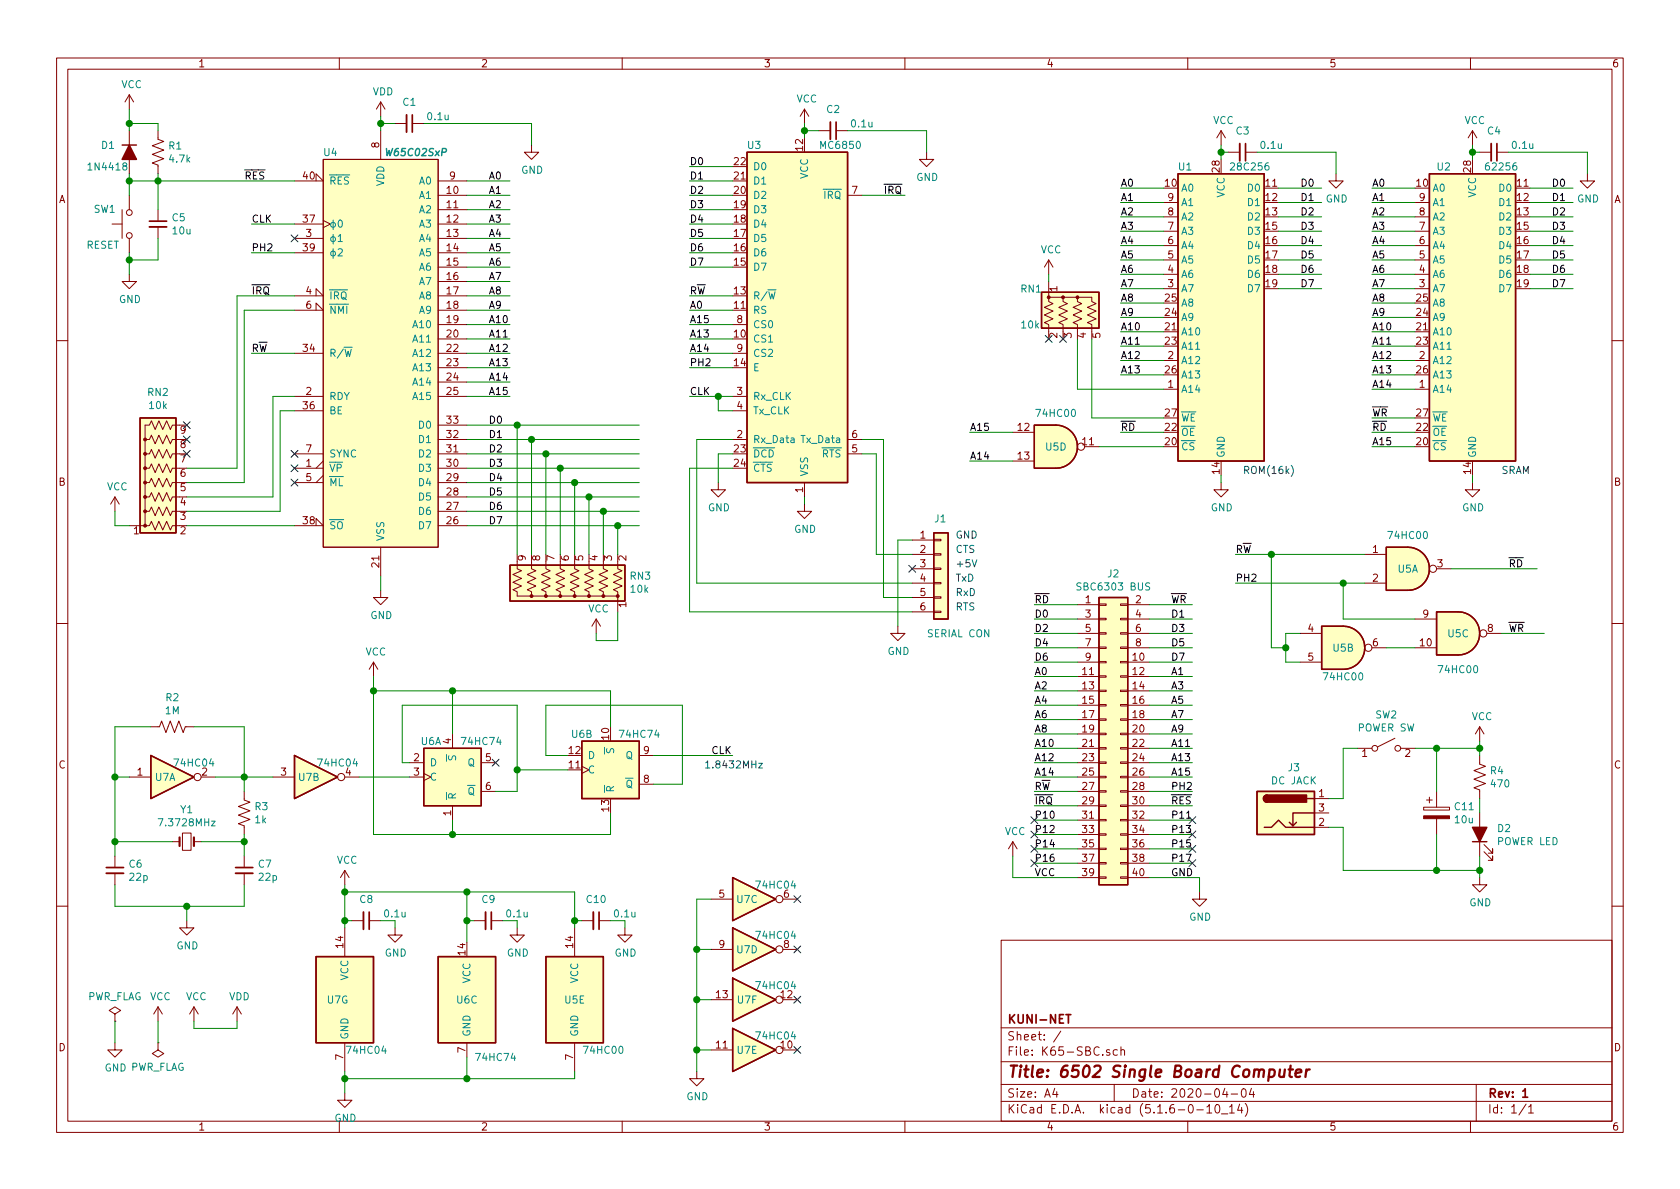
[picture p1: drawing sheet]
<svg xmlns="http://www.w3.org/2000/svg" width="297mm" height="210mm" viewBox="0 0 297 210" stroke-linecap="round" stroke-linejoin="round" font-family="sans-serif">
<defs><g id="words">
<text font-size="2.8" fill="#840000" x="178" y="190.5">Title: 6502 Single Board Computer</text>
<g font-size="2.1" fill="#840000">
<text x="178" y="184">Sheet: /</text>
<text x="178" y="181">KUNI-NET</text>
<text x="178" y="186.7">File: K65-SBC.sch</text>
<text x="178" y="196.9">KiCad E.D.A. kicad (5.1.6-0-10_14)</text>
<text x="178" y="194.1">Size: A4</text>
<text x="200" y="194.1">Date: 2020-04-04</text>
<text x="263" y="194.1">Rev: 1</text>
<text x="263" y="196.9">Id: 1/1</text>
</g>
<g font-size="1.8" fill="#840000">
<text x="35" y="11.9">1</text>
<text x="85" y="11.9">2</text>
<text x="135" y="11.9">3</text>
<text x="185" y="11.9">4</text>
<text x="235" y="11.9">5</text>
<text x="285" y="11.9">6</text>
<text x="67.1" y="26.1" transform="rotate(-90 67.1 26.1)">8</text>
<text x="129.8" y="29.2">22</text>
<text x="142" y="26.6" transform="rotate(-90 142 26.6)">12</text>
<text x="10.4" y="35.9">A</text>
<text x="53.6" y="31.7">40</text>
<text x="79" y="34.3">10</text>
<text x="79.5" y="31.7">9</text>
<text x="129.8" y="34.3">20</text>
<text x="129.8" y="31.7">21</text>
<text x="150.6" y="34.3">7</text>
<text x="206" y="33">10</text>
<text x="206.5" y="35.6">9</text>
<text x="215.6" y="30.4" transform="rotate(-90 215.6 30.4)">28</text>
<text x="223.8" y="33">11</text>
<text x="223.8" y="35.6">12</text>
<text x="250.5" y="33">10</text>
<text x="251" y="35.6">9</text>
<text x="260.1" y="30.4" transform="rotate(-90 260.1 30.4)">28</text>
<text x="268.3" y="33">11</text>
<text x="268.3" y="35.6">12</text>
<text x="285.4" y="35.9">A</text>
<text x="53.6" y="39.4">37</text>
<text x="54.1" y="41.9">3</text>
<text x="79" y="36.8">11</text>
<text x="79" y="39.4">12</text>
<text x="79" y="41.9">13</text>
<text x="129.8" y="41.9">17</text>
<text x="129.8" y="39.4">18</text>
<text x="129.8" y="36.8">19</text>
<text x="206.5" y="40.6">7</text>
<text x="206.5" y="38.1">8</text>
<text x="223.8" y="38.1">13</text>
<text x="223.8" y="40.6">15</text>
<text x="251" y="40.6">7</text>
<text x="251" y="38.1">8</text>
<text x="268.3" y="38.1">13</text>
<text x="268.3" y="40.6">15</text>
<text x="53.6" y="44.4">39</text>
<text x="79" y="44.4">14</text>
<text x="79" y="47">15</text>
<text x="129.8" y="47">15</text>
<text x="129.8" y="44.4">16</text>
<text x="206.5" y="45.7">5</text>
<text x="206.5" y="43.2">6</text>
<text x="223.8" y="43.2">16</text>
<text x="223.8" y="45.7">17</text>
<text x="251" y="45.7">5</text>
<text x="251" y="43.2">6</text>
<text x="268.3" y="43.2">16</text>
<text x="268.3" y="45.7">17</text>
<text x="54.1" y="52.1">4</text>
<text x="79" y="49.5">16</text>
<text x="79" y="52.1">17</text>
<text x="129.8" y="52.1">13</text>
<text x="186.9" y="51.5" transform="rotate(-90 186.9 51.5)">1</text>
<text x="206" y="53.3">25</text>
<text x="206.5" y="50.8">3</text>
<text x="206.5" y="48.3">4</text>
<text x="223.8" y="48.3">18</text>
<text x="223.8" y="50.8">19</text>
<text x="250.5" y="53.3">25</text>
<text x="251" y="50.8">3</text>
<text x="251" y="48.3">4</text>
<text x="268.3" y="48.3">18</text>
<text x="268.3" y="50.8">19</text>
<text x="54.1" y="54.6">6</text>
<text x="79" y="54.6">18</text>
<text x="79" y="57.1">19</text>
<text x="79" y="59.7">20</text>
<text x="129.8" y="59.7">10</text>
<text x="129.8" y="54.6">11</text>
<text x="130.3" y="57.1">8</text>
<text x="186.9" y="59.8" transform="rotate(-90 186.9 59.8)">2</text>
<text x="189.5" y="59.8" transform="rotate(-90 189.5 59.8)">3</text>
<text x="192" y="59.8" transform="rotate(-90 192 59.8)">4</text>
<text x="194.6" y="59.8" transform="rotate(-90 194.6 59.8)">5</text>
<text x="206" y="58.4">21</text>
<text x="206" y="55.9">24</text>
<text x="250.5" y="58.4">21</text>
<text x="250.5" y="55.9">24</text>
<text x="53.6" y="62.2">34</text>
<text x="79" y="62.2">22</text>
<text x="79" y="64.8">23</text>
<text x="129.8" y="64.8">14</text>
<text x="130.3" y="62.2">9</text>
<text x="206" y="61">23</text>
<text x="206.5" y="63.5">2</text>
<text x="250.5" y="61">23</text>
<text x="251" y="63.5">2</text>
<text x="54.1" y="69.8">2</text>
<text x="79" y="67.3">24</text>
<text x="79" y="69.8">25</text>
<text x="130.3" y="69.8">3</text>
<text x="206" y="66">26</text>
<text x="206.5" y="68.6">1</text>
<text x="250.5" y="66">26</text>
<text x="251" y="68.6">1</text>
<text x="31.9" y="76.7">9</text>
<text x="53.6" y="72.4">36</text>
<text x="79" y="77.5">32</text>
<text x="79" y="74.9">33</text>
<text x="130.3" y="77.5">2</text>
<text x="130.3" y="72.4">4</text>
<text x="150.6" y="77.5">6</text>
<text x="180" y="76.2">12</text>
<text x="206" y="76.2">22</text>
<text x="206" y="73.7">27</text>
<text x="250.5" y="76.2">22</text>
<text x="250.5" y="73.7">27</text>
<text x="31.9" y="81.8">7</text>
<text x="31.9" y="79.2">8</text>
<text x="54.1" y="82.5">1</text>
<text x="54.1" y="80">7</text>
<text x="79" y="82.5">30</text>
<text x="79" y="80">31</text>
<text x="129.8" y="80">23</text>
<text x="129.8" y="82.5">24</text>
<text x="150.6" y="80">5</text>
<text x="180" y="81.3">13</text>
<text x="191.4" y="78.7">11</text>
<text x="206" y="78.7">20</text>
<text x="215.6" y="83.8" transform="rotate(-90 215.6 83.8)">14</text>
<text x="250.5" y="78.7">20</text>
<text x="260.1" y="83.8" transform="rotate(-90 260.1 83.8)">14</text>
<text x="10.4" y="85.9">B</text>
<text x="31.9" y="89.4">4</text>
<text x="31.9" y="86.9">5</text>
<text x="31.9" y="84.3">6</text>
<text x="54.1" y="85.1">5</text>
<text x="79" y="87.6">28</text>
<text x="79" y="85.1">29</text>
<text x="142" y="87.1" transform="rotate(-90 142 87.1)">1</text>
<text x="285.4" y="85.9">B</text>
<text x="23.6" y="94.5">1</text>
<text x="31.9" y="94.5">2</text>
<text x="31.9" y="91.9">3</text>
<text x="53.6" y="92.7">38</text>
<text x="79" y="92.7">26</text>
<text x="79" y="90.2">27</text>
<text x="162.7" y="95.2">1</text>
<text x="67.1" y="100.3" transform="rotate(-90 67.1 100.3)">21</text>
<text x="93" y="99.2" transform="rotate(-90 93 99.2)">9</text>
<text x="95.5" y="99.2" transform="rotate(-90 95.5 99.2)">8</text>
<text x="98" y="99.2" transform="rotate(-90 98 99.2)">7</text>
<text x="100.6" y="99.2" transform="rotate(-90 100.6 99.2)">6</text>
<text x="103.1" y="99.2" transform="rotate(-90 103.1 99.2)">5</text>
<text x="105.7" y="99.2" transform="rotate(-90 105.7 99.2)">4</text>
<text x="108.2" y="99.2" transform="rotate(-90 108.2 99.2)">3</text>
<text x="110.7" y="99.2" transform="rotate(-90 110.7 99.2)">2</text>
<text x="162.7" y="97.8">2</text>
<text x="162.7" y="100.3">3</text>
<text x="242.7" y="97.8">1</text>
<text x="254.2" y="100.3">3</text>
<text x="110.7" y="107.4" transform="rotate(-90 110.7 107.4)">1</text>
<text x="162.7" y="102.9">4</text>
<text x="162.7" y="105.4">5</text>
<text x="162.7" y="107.9">6</text>
<text x="191.9" y="106.7">1</text>
<text x="200.8" y="106.7">2</text>
<text x="242.7" y="102.9">2</text>
<text x="191.9" y="109.2">3</text>
<text x="191.9" y="111.8">5</text>
<text x="200.8" y="109.2">4</text>
<text x="200.8" y="111.8">6</text>
<text x="231.3" y="111.8">4</text>
<text x="251.6" y="109.2">9</text>
<text x="263" y="111.8">8</text>
<text x="191.4" y="119.4">11</text>
<text x="191.9" y="114.3">7</text>
<text x="191.9" y="116.8">9</text>
<text x="200.3" y="116.8">10</text>
<text x="200.3" y="119.4">12</text>
<text x="200.8" y="114.3">8</text>
<text x="231.3" y="116.8">5</text>
<text x="242.7" y="114.3">6</text>
<text x="251.1" y="114.3">10</text>
<text x="191.4" y="121.9">13</text>
<text x="191.4" y="124.5">15</text>
<text x="200.3" y="121.9">14</text>
<text x="200.3" y="124.5">16</text>
<text x="79.8" y="131.5" transform="rotate(-90 79.8 131.5)">4</text>
<text x="107.7" y="130.8" transform="rotate(-90 107.7 130.8)">10</text>
<text x="191.4" y="127">17</text>
<text x="191.4" y="129.5">19</text>
<text x="200.3" y="127">18</text>
<text x="200.3" y="129.5">20</text>
<text x="10.4" y="135.9">C</text>
<text x="24.3" y="137.2">1</text>
<text x="35.7" y="137.2">2</text>
<text x="49.7" y="137.2">3</text>
<text x="61.1" y="137.2">4</text>
<text x="73.2" y="134.6">2</text>
<text x="73.2" y="137.2">3</text>
<text x="85.9" y="134.6">5</text>
<text x="100.6" y="135.9">11</text>
<text x="100.6" y="133.3">12</text>
<text x="113.8" y="133.3">9</text>
<text x="191.4" y="132.1">21</text>
<text x="191.4" y="134.6">23</text>
<text x="191.4" y="137.2">25</text>
<text x="200.3" y="132.1">22</text>
<text x="200.3" y="134.6">24</text>
<text x="200.3" y="137.2">26</text>
<text x="240.8" y="133.9">1</text>
<text x="248.4" y="133.9">2</text>
<text x="285.4" y="135.9">C</text>
<text x="85.9" y="139.7">6</text>
<text x="107.7" y="143.5" transform="rotate(-90 107.7 143.5)">13</text>
<text x="113.8" y="138.4">8</text>
<text x="191.4" y="139.7">27</text>
<text x="191.4" y="142.2">29</text>
<text x="200.3" y="139.7">28</text>
<text x="200.3" y="142.2">30</text>
<text x="233.2" y="141">1</text>
<text x="233.2" y="143.5">3</text>
<text x="79.8" y="144.2" transform="rotate(-90 79.8 144.2)">1</text>
<text x="191.4" y="144.8">31</text>
<text x="191.4" y="147.3">33</text>
<text x="191.4" y="149.9">35</text>
<text x="200.3" y="144.8">32</text>
<text x="200.3" y="147.3">34</text>
<text x="200.3" y="149.9">36</text>
<text x="233.2" y="146">2</text>
<text x="191.4" y="152.4">37</text>
<text x="191.4" y="154.9">39</text>
<text x="200.3" y="152.4">38</text>
<text x="200.3" y="154.9">40</text>
<text x="127.2" y="158.7">5</text>
<text x="138.6" y="158.7">6</text>
<text x="60.7" y="167.6" transform="rotate(-90 60.7 167.6)">14</text>
<text x="101.3" y="167.6" transform="rotate(-90 101.3 167.6)">14</text>
<text x="127.2" y="167.6">9</text>
<text x="138.6" y="167.6">8</text>
<text x="82.3" y="168.9" transform="rotate(-90 82.3 168.9)">14</text>
<text x="126.7" y="176.5">13</text>
<text x="138.1" y="176.5">12</text>
<text x="10.4" y="185.9">D</text>
<text x="126.7" y="185.4">11</text>
<text x="138.1" y="185.4">10</text>
<text x="285.4" y="185.9">D</text>
<text x="60.7" y="187.4" transform="rotate(-90 60.7 187.4)">7</text>
<text x="82.3" y="186.2" transform="rotate(-90 82.3 186.2)">7</text>
<text x="101.3" y="187.4" transform="rotate(-90 101.3 187.4)">7</text>
<text x="35" y="199.9">1</text>
<text x="85" y="199.9">2</text>
<text x="135" y="199.9">3</text>
<text x="185" y="199.9">4</text>
<text x="235" y="199.9">5</text>
<text x="285" y="199.9">6</text>
</g>
<g font-size="1.8" fill="#008484">
<text x="21.4" y="15.6">VCC</text>
<text x="65.9" y="16.9">VDD</text>
<text x="71.3" y="18.7">C1</text>
<text x="75.7" y="21.3">0.1u</text>
<text x="140.8" y="18.1">VCC</text>
<text x="146.2" y="20">C2</text>
<text x="150.6" y="22.5">0.1u</text>
<text x="214.5" y="21.9">VCC</text>
<text x="218.6" y="23.8">C3</text>
<text x="258.9" y="21.9">VCC</text>
<text x="263" y="23.8">C4</text>
<text x="18" y="26.3">D1</text>
<text x="29.9" y="26.4">R1</text>
<text x="30" y="28.7">4.7k</text>
<text x="57.3" y="27.6">U4</text>
<text x="68.6" y="27.6">W65C02SxP</text>
<text x="132.2" y="26.3">U3</text>
<text x="145.3" y="26.3">MC6850</text>
<text x="223" y="26.3">0.1u</text>
<text x="267.5" y="26.3">0.1u</text>
<text x="15.9" y="30.1">1N4418</text>
<text x="58.2" y="32.6">RES</text>
<text x="67.9" y="32.9" transform="rotate(-90 67.9 32.9)">VDD</text>
<text x="74.2" y="35.2">A1</text>
<text x="74.2" y="32.6">A0</text>
<text x="92.2" y="30.7">GND</text>
<text x="133.1" y="35.2">D2</text>
<text x="133.1" y="32.6">D1</text>
<text x="133.1" y="30.1">D0</text>
<text x="142.9" y="31.7" transform="rotate(-90 142.9 31.7)">VCC</text>
<text x="145.7" y="35.2">IRQ</text>
<text x="162" y="32">GND</text>
<text x="208.4" y="30.1">U1</text>
<text x="208.8" y="33.9">A0</text>
<text x="216.5" y="35" transform="rotate(-90 216.5 35)">VCC</text>
<text x="217.9" y="30.1">28C256</text>
<text x="220.8" y="33.9">D0</text>
<text x="234.4" y="35.8">GND</text>
<text x="253.2" y="33.9">A0</text>
<text x="254.2" y="30.1">U2</text>
<text x="261" y="35" transform="rotate(-90 261 35)">VCC</text>
<text x="263" y="30.1">62256</text>
<text x="265.2" y="33.9">D0</text>
<text x="278.8" y="35.8">GND</text>
<text x="16.6" y="37.6">SW1</text>
<text x="30.5" y="39.1">C5</text>
<text x="30.6" y="41.4">10u</text>
<text x="58.2" y="40.3">0</text>
<text x="74.2" y="37.7">A2</text>
<text x="74.2" y="40.3">A3</text>
<text x="133.1" y="40.3">D4</text>
<text x="133.1" y="37.7">D3</text>
<text x="208.8" y="41.5">A3</text>
<text x="208.8" y="39">A2</text>
<text x="208.8" y="36.4">A1</text>
<text x="220.8" y="36.4">D1</text>
<text x="220.8" y="39">D2</text>
<text x="220.8" y="41.5">D3</text>
<text x="253.2" y="41.5">A3</text>
<text x="253.2" y="39">A2</text>
<text x="253.2" y="36.4">A1</text>
<text x="265.2" y="36.4">D1</text>
<text x="265.2" y="39">D2</text>
<text x="265.2" y="41.5">D3</text>
<text x="15.2" y="44">RESET</text>
<text x="58.2" y="42.8">1</text>
<text x="58.2" y="45.3">2</text>
<text x="74.2" y="42.8">A4</text>
<text x="74.2" y="45.3">A5</text>
<text x="74.2" y="47.9">A6</text>
<text x="133.1" y="47.9">D7</text>
<text x="133.1" y="45.3">D6</text>
<text x="133.1" y="42.8">D5</text>
<text x="184" y="44.8">VCC</text>
<text x="208.8" y="46.6">A5</text>
<text x="208.8" y="44.1">A4</text>
<text x="220.8" y="44.1">D4</text>
<text x="220.8" y="46.6">D5</text>
<text x="253.2" y="46.6">A5</text>
<text x="253.2" y="44.1">A4</text>
<text x="265.2" y="44.1">D4</text>
<text x="265.2" y="46.6">D5</text>
<text x="21" y="53.6">GND</text>
<text x="58.2" y="53">IRQ</text>
<text x="74.2" y="50.4">A7</text>
<text x="74.2" y="53">A8</text>
<text x="133.1" y="53">R/W</text>
<text x="180.6" y="51.7">RN1</text>
<text x="208.8" y="51.7">A7</text>
<text x="208.8" y="49.1">A6</text>
<text x="220.8" y="49.1">D6</text>
<text x="220.8" y="51.7">D7</text>
<text x="253.2" y="51.7">A7</text>
<text x="253.2" y="49.1">A6</text>
<text x="265.2" y="49.1">D6</text>
<text x="265.2" y="51.7">D7</text>
<text x="58.2" y="55.5">NMI</text>
<text x="73.2" y="58">A10</text>
<text x="74.2" y="55.5">A9</text>
<text x="133.1" y="55.5">RS</text>
<text x="133.1" y="58">CS0</text>
<text x="180.7" y="58.1">10k</text>
<text x="208.8" y="59.3">A10</text>
<text x="208.8" y="56.8">A9</text>
<text x="208.8" y="54.2">A8</text>
<text x="253.2" y="59.3">A10</text>
<text x="253.2" y="56.8">A9</text>
<text x="253.2" y="54.2">A8</text>
<text x="58.2" y="63.1">R/W</text>
<text x="73.2" y="60.6">A11</text>
<text x="73.2" y="63.1">A12</text>
<text x="73.2" y="65.7">A13</text>
<text x="133.1" y="60.6">CS1</text>
<text x="133.1" y="65.7">E</text>
<text x="133.1" y="63.1">CS2</text>
<text x="208.8" y="64.4">A12</text>
<text x="208.8" y="61.8">A11</text>
<text x="253.2" y="64.4">A12</text>
<text x="253.2" y="61.8">A11</text>
<text x="26.2" y="70">RN2</text>
<text x="58.2" y="70.7">RDY</text>
<text x="73.2" y="68.2">A14</text>
<text x="73.2" y="70.7">A15</text>
<text x="133.1" y="70.7">Rx_CLK</text>
<text x="208.8" y="69.5">A14</text>
<text x="208.8" y="66.9">A13</text>
<text x="253.2" y="69.5">A14</text>
<text x="253.2" y="66.9">A13</text>
<text x="26.5" y="72.3">10k</text>
<text x="58.2" y="73.3">BE</text>
<text x="74.2" y="75.8">D0</text>
<text x="133.1" y="73.3">Tx_CLK</text>
<text x="183.5" y="73.7">74HC00</text>
<text x="208.8" y="77.1">OE</text>
<text x="208.8" y="74.5">WE</text>
<text x="253.2" y="77.1">OE</text>
<text x="253.2" y="74.5">WE</text>
<text x="58.2" y="83.4">VP</text>
<text x="58.2" y="80.9">SYNC</text>
<text x="74.2" y="83.4">D3</text>
<text x="74.2" y="80.9">D2</text>
<text x="74.2" y="78.4">D1</text>
<text x="133.1" y="78.4">Rx_Data</text>
<text x="133.1" y="80.9">DCD</text>
<text x="133.1" y="83.4">CTS</text>
<text x="142" y="78.4">Tx_Data</text>
<text x="145.3" y="80.9">RTS</text>
<text x="184.9" y="79.7">U5D</text>
<text x="208.8" y="79.6">CS</text>
<text x="216.5" y="81" transform="rotate(-90 216.5 81)">GND</text>
<text x="253.2" y="79.6">CS</text>
<text x="261" y="81" transform="rotate(-90 261 81)">GND</text>
<text x="18.9" y="86.7">VCC</text>
<text x="58.2" y="86">ML</text>
<text x="74.2" y="88.5">D5</text>
<text x="74.2" y="86">D4</text>
<text x="142.9" y="84.3" transform="rotate(-90 142.9 84.3)">VSS</text>
<text x="58.2" y="93.6">SO</text>
<text x="67.9" y="95.8" transform="rotate(-90 67.9 95.8)">VSS</text>
<text x="74.2" y="93.6">D7</text>
<text x="74.2" y="91.1">D6</text>
<text x="125.2" y="90.4">GND</text>
<text x="140.4" y="94.2">GND</text>
<text x="165.3" y="92.4">J1</text>
<text x="214.1" y="90.4">GND</text>
<text x="245.7" y="95.3">74HC00</text>
<text x="258.5" y="90.4">GND</text>
<text x="247.2" y="101.3">U5A</text>
<text x="111.5" y="102.5">RN3</text>
<text x="111.6" y="104.8">10k</text>
<text x="190.9" y="104.4">SBC6303 BUS</text>
<text x="195.9" y="102.1">J2</text>
<text x="65.5" y="109.5">GND</text>
<text x="104" y="108.3">VCC</text>
<text x="164.1" y="112.7">SERIAL CON</text>
<text x="256.1" y="112.7">U5C</text>
<text x="64.6" y="115.9">VCC</text>
<text x="156.9" y="115.8">GND</text>
<text x="235.7" y="115.2">U5B</text>
<text x="254.6" y="119">74HC00</text>
<text x="29.4" y="124">R2</text>
<text x="234.3" y="120.3">74HC00</text>
<text x="29.3" y="126.3">1M</text>
<text x="74.4" y="131.7">U6A</text>
<text x="81.9" y="131.7">74HC74</text>
<text x="101.1" y="130.5">U6B</text>
<text x="109.8" y="130.5">74HC74</text>
<text x="240.1" y="129.4">POWER SW</text>
<text x="243.2" y="127">SW2</text>
<text x="260.2" y="127.3">VCC</text>
<text x="31.1" y="135.6">74HC04</text>
<text x="56.5" y="135.6">74HC04</text>
<text x="75.9" y="135.5">D</text>
<text x="80.6" y="134.5" transform="rotate(-90 80.6 134.5)">S</text>
<text x="82.7" y="135.5">Q</text>
<text x="103.9" y="136.8">C</text>
<text x="103.9" y="134.2">D</text>
<text x="108.6" y="133.2" transform="rotate(-90 108.6 133.2)">S</text>
<text x="110.6" y="134.2">Q</text>
<text x="227.8" y="136.4">J3</text>
<text x="263.6" y="136.9">R4</text>
<text x="27.5" y="138.1">U7A</text>
<text x="32" y="143.8">Y1</text>
<text x="45.1" y="143.3">R3</text>
<text x="52.9" y="138.1">U7B</text>
<text x="75.9" y="138">C</text>
<text x="80.6" y="141.5" transform="rotate(-90 80.6 141.5)">R</text>
<text x="82.7" y="140.6">Q</text>
<text x="108.6" y="140.2" transform="rotate(-90 108.6 140.2)">R</text>
<text x="110.6" y="139.3">Q</text>
<text x="224.9" y="138.7">DC JACK</text>
<text x="257.3" y="143.3">C11</text>
<text x="263.8" y="139.2">470</text>
<text x="28.5" y="146.1">7.3728MHz</text>
<text x="45.1" y="145.6">1k</text>
<text x="177.6" y="147.7">VCC</text>
<text x="257.3" y="145.6">10u</text>
<text x="264.8" y="149.4">POWER LED</text>
<text x="264.8" y="147.1">D2</text>
<text x="22.9" y="153.4">C6</text>
<text x="23" y="155.7">22p</text>
<text x="45.7" y="153.4">C7</text>
<text x="45.8" y="155.7">22p</text>
<text x="59.5" y="152.7">VCC</text>
<text x="63.7" y="159.7">C8</text>
<text x="85.2" y="159.7">C9</text>
<text x="103.8" y="159.7">C10</text>
<text x="130.3" y="159.7">U7C</text>
<text x="133.9" y="157.1">74HC04</text>
<text x="259.8" y="160.3">GND</text>
<text x="31.2" y="167.9">GND</text>
<text x="68.1" y="162.2">0.1u</text>
<text x="89.7" y="162.2">0.1u</text>
<text x="108.7" y="162.2">0.1u</text>
<text x="133.9" y="166">74HC04</text>
<text x="210.3" y="162.8">GND</text>
<text x="61.6" y="173.4" transform="rotate(-90 61.6 173.4)">VCC</text>
<text x="68" y="169.2">GND</text>
<text x="83.2" y="173.9" transform="rotate(-90 83.2 173.9)">VCC</text>
<text x="89.6" y="169.2">GND</text>
<text x="102.2" y="173.9" transform="rotate(-90 102.2 173.9)">VCC</text>
<text x="108.7" y="169.2">GND</text>
<text x="130.3" y="168.6">U7D</text>
<text x="15.4" y="176.9">PWR_FLAG</text>
<text x="26.5" y="176.9">VCC</text>
<text x="32.9" y="176.9">VCC</text>
<text x="40.5" y="176.9">VDD</text>
<text x="57.9" y="177.5">U7G</text>
<text x="80.8" y="177.5">U6C</text>
<text x="99.9" y="177.5">U5E</text>
<text x="130.4" y="177.5">U7F</text>
<text x="133.9" y="174.9">74HC04</text>
<text x="61.6" y="183.9" transform="rotate(-90 61.6 183.9)">GND</text>
<text x="83.2" y="183.4" transform="rotate(-90 83.2 183.4)">GND</text>
<text x="102.2" y="183.4" transform="rotate(-90 102.2 183.4)">GND</text>
<text x="133.9" y="183.8">74HC04</text>
<text x="18.5" y="189.5">GND PWR_FLAG</text>
<text x="61.5" y="186.4">74HC04</text>
<text x="84.4" y="187.6">74HC74</text>
<text x="103.5" y="186.4">74HC00</text>
<text x="130.4" y="186.4">U7E</text>
<text x="121.4" y="194.6">GND</text>
<text x="59.1" y="198.4">GND</text>
</g>
<g font-size="1.8">
<text x="121.9" y="29.2">D0</text>
<text x="43.2" y="31.7">RES</text>
<text x="86.4" y="34.3">A1</text>
<text x="86.4" y="31.7">A0</text>
<text x="121.9" y="34.3">D2</text>
<text x="121.9" y="31.7">D1</text>
<text x="156.2" y="34.3">IRQ</text>
<text x="198.1" y="33">A0</text>
<text x="198.1" y="35.6">A1</text>
<text x="229.9" y="35.6">D1</text>
<text x="229.9" y="33">D0</text>
<text x="242.6" y="35.6">A1</text>
<text x="242.6" y="33">A0</text>
<text x="274.3" y="35.6">D1</text>
<text x="274.3" y="33">D0</text>
<text x="44.4" y="39.4">CLK</text>
<text x="86.4" y="36.8">A2</text>
<text x="86.4" y="39.4">A3</text>
<text x="86.4" y="41.9">A4</text>
<text x="121.9" y="41.9">D5</text>
<text x="121.9" y="39.4">D4</text>
<text x="121.9" y="36.8">D3</text>
<text x="198.1" y="38.1">A2</text>
<text x="198.1" y="40.6">A3</text>
<text x="229.9" y="40.6">D3</text>
<text x="229.9" y="38.1">D2</text>
<text x="242.6" y="40.6">A3</text>
<text x="242.6" y="38.1">A2</text>
<text x="274.3" y="40.6">D3</text>
<text x="274.3" y="38.1">D2</text>
<text x="44.4" y="44.4">PH2</text>
<text x="86.4" y="44.4">A5</text>
<text x="86.4" y="47">A6</text>
<text x="121.9" y="47">D7</text>
<text x="121.9" y="44.4">D6</text>
<text x="198.1" y="43.2">A4</text>
<text x="198.1" y="45.7">A5</text>
<text x="229.9" y="45.7">D5</text>
<text x="229.9" y="43.2">D4</text>
<text x="242.6" y="45.7">A5</text>
<text x="242.6" y="43.2">A4</text>
<text x="274.3" y="45.7">D5</text>
<text x="274.3" y="43.2">D4</text>
<text x="44.4" y="52.1">IRQ</text>
<text x="86.4" y="49.5">A7</text>
<text x="86.4" y="52.1">A8</text>
<text x="121.9" y="52.1">RW</text>
<text x="198.1" y="53.3">A8</text>
<text x="198.1" y="48.3">A6</text>
<text x="198.1" y="50.8">A7</text>
<text x="229.9" y="50.8">D7</text>
<text x="229.9" y="48.3">D6</text>
<text x="242.6" y="53.3">A8</text>
<text x="242.6" y="50.8">A7</text>
<text x="242.6" y="48.3">A6</text>
<text x="274.3" y="50.8">D7</text>
<text x="274.3" y="48.3">D6</text>
<text x="86.4" y="54.6">A9</text>
<text x="86.4" y="57.1">A10</text>
<text x="86.4" y="59.7">A11</text>
<text x="121.9" y="57.1">A15</text>
<text x="121.9" y="54.6">A0</text>
<text x="121.9" y="59.7">A13</text>
<text x="198.1" y="58.4">A10</text>
<text x="198.1" y="55.9">A9</text>
<text x="242.6" y="58.4">A10</text>
<text x="242.6" y="55.9">A9</text>
<text x="44.4" y="62.2">RW</text>
<text x="86.4" y="62.2">A12</text>
<text x="86.4" y="64.8">A13</text>
<text x="121.9" y="62.2">A14</text>
<text x="121.9" y="64.8">PH2</text>
<text x="198.1" y="61">A11</text>
<text x="198.1" y="63.5">A12</text>
<text x="242.6" y="63.5">A12</text>
<text x="242.6" y="61">A11</text>
<text x="86.4" y="67.3">A14</text>
<text x="86.4" y="69.8">A15</text>
<text x="121.9" y="69.8">CLK</text>
<text x="198.1" y="66">A13</text>
<text x="242.6" y="68.6">A14</text>
<text x="242.6" y="66">A13</text>
<text x="86.4" y="74.9">D0</text>
<text x="86.4" y="77.5">D1</text>
<text x="171.4" y="76.2">A15</text>
<text x="198.1" y="76.2">RD</text>
<text x="242.6" y="73.7">WR</text>
<text x="242.6" y="76.2">RD</text>
<text x="86.4" y="80">D2</text>
<text x="86.4" y="82.5">D3</text>
<text x="171.4" y="81.3">A14</text>
<text x="242.6" y="78.7">A15</text>
<text x="86.4" y="85.1">D4</text>
<text x="86.4" y="87.6">D5</text>
<text x="86.4" y="90.2">D6</text>
<text x="86.4" y="92.7">D7</text>
<text x="218.4" y="97.8">RW</text>
<text x="266.7" y="100.3">RD</text>
<text x="182.9" y="106.7">RD</text>
<text x="207" y="106.7">WR</text>
<text x="218.4" y="102.9">PH2</text>
<text x="182.9" y="109.2">D0</text>
<text x="182.9" y="111.8">D2</text>
<text x="207" y="109.2">D1</text>
<text x="207" y="111.8">D3</text>
<text x="266.7" y="111.8">WR</text>
<text x="182.9" y="114.3">D4</text>
<text x="182.9" y="116.8">D6</text>
<text x="182.9" y="119.4">A0</text>
<text x="207" y="114.3">D5</text>
<text x="207" y="116.8">D7</text>
<text x="207" y="119.4">A1</text>
<text x="182.9" y="121.9">A2</text>
<text x="182.9" y="124.5">A4</text>
<text x="207" y="121.9">A3</text>
<text x="207" y="124.5">A5</text>
<text x="182.9" y="127">A6</text>
<text x="182.9" y="129.5">A8</text>
<text x="207" y="127">A7</text>
<text x="207" y="129.5">A9</text>
<text x="125.7" y="133.3">CLK</text>
<text x="182.9" y="132.1">A10</text>
<text x="182.9" y="134.6">A12</text>
<text x="182.9" y="137.2">A14</text>
<text x="207" y="132.1">A11</text>
<text x="207" y="134.6">A13</text>
<text x="207" y="137.2">A15</text>
<text x="182.9" y="139.7">RW</text>
<text x="182.9" y="142.2">IRQ</text>
<text x="207" y="139.7">PH2</text>
<text x="207" y="142.2">RES</text>
<text x="182.9" y="144.8">P10</text>
<text x="182.9" y="147.3">P12</text>
<text x="182.9" y="149.9">P14</text>
<text x="207" y="144.8">P11</text>
<text x="207" y="147.3">P13</text>
<text x="207" y="149.9">P15</text>
<text x="182.9" y="152.4">P16</text>
<text x="182.9" y="154.9">VCC</text>
<text x="207" y="154.9">GND</text>
<text x="207" y="152.4">P17</text>
</g>
<g font-size="1.8" fill="#0000c2">
<text x="219.7" y="83.8">ROM(16k)</text>
<text x="265.4" y="83.8">SRAM</text>
<text x="168.9" y="95.2">GND</text>
<text x="168.9" y="97.8">CTS</text>
<text x="168.9" y="100.3">+5V</text>
<text x="168.9" y="102.9">TxD</text>
<text x="168.9" y="105.4">RxD</text>
<text x="168.9" y="107.9">RTS</text>
<text x="124.5" y="135.9">1.8432MHz</text>
</g>
</g></defs>
<g fill="none" stroke="#840000" stroke-width=".18">
<path d="M10 10.3h277v189.9h-277zM12 12.2h273v186.1h-273zM22.9 16.8v2.5M22.9 16.8l-.8 1.2M22.9 16.8l.7 1.2M60 10.3v1.9M67.3 18v2.6M67.3 18l-.8 1.3M67.3 18l.8 1.3M110 10.3v1.9M142.2 19.3l-.7 1.3M142.2 19.3v2.5"/>
<path d="M142.2 19.3l.8 1.3M160 10.3v1.9M210 10.3v1.9M260 10.3v1.9M19.8 39.6h1.8M21.6 37.1v5.1M22.9 23.1v7.6M22.9 34.5v2.6M27.9 23.1v1.5l1.1 .4-2.1 .8 2.1 .7-2.1 .8 2.1 .8-2.1 .7 1 .4v1.5M27.9 37.1v2M52.1 32h5l-1.2-1.3v1.3M52.1 39.6h5"/>
<path d="M57.1 28.2h20.4v68.6h-20.4zM57.1 39l1.3 .6-1.3 .7M67.3 23.1v5.1M69.8 21.8h2.1M72.9 21.8h2M77.5 34.5h5M77.5 37.1h5M77.5 39.6h5M77.5 32h5M94 25.6v1.3h1.2l-1.2 1.3-1.3-1.3h1.3M144.8 23.1h2M147.8 23.1h2.1"/>
<path d="M149.9 34.5h2.5M163.8 26.9v1.3h1.3l-1.3 1.3-1.2-1.3h1.2M205.7 38.3h2.6M205.7 35.8h2.6M215.9 23.1l-.8 1.3M215.9 23.1v2.5M215.9 23.1l.8 1.3M217.2 26.9h2M220.2 26.9h2M236.2 30.7v1.3h1.3l-1.3 1.3-1.3-1.3h1.3M250.2 38.3h2.5M250.2 35.8h2.5"/>
<path d="M260.3 23.1l-.7 1.3M260.3 23.1v2.5M260.3 23.1l.8 1.3M261.6 26.9h2.1M264.7 26.9h2M280.7 30.7v1.3h1.2l-1.2 1.3-1.3-1.3h1.3M22.9 48.5v1.3h1.2l-1.2 1.2-1.3-1.2h1.3M22.9 42.2v2.5M27.9 40.1v2.1M52.1 52.3h5l-1.2-1.3v1.3M52.1 54.9h5l-1.2-1.3v1.3M52.1 42.2h5"/>
<path d="M52.1 44.7h5M77.5 42.2h5M77.5 44.7h5M77.5 47.2h5M77.5 49.8h5M77.5 52.3h5M77.5 54.9h5M77.5 57.4h5M77.5 59.9h5M129.5 57.4h2.6M185.4 58.7v-1.3l-.7-.4 1.5-.6-1.5-.7 1.5-.7-1.5-.6 1.5-.7-.8-.4v-.7h7.6v.7l.8 .4-1.5 .7 1.5 .6-1.5 .7 1.5 .7-1.5 .6 .7 .4v1.3M185.4 46v2.5"/>
<path d="M185.4 49.8v2.5M185.4 46l-.7 1.2M185.4 46l.8 1.2M188 52.6v.7l.7 .4-1.5 .7 1.5 .6-1.5 .7 1.5 .7-1.5 .6 .8 .4v1.3M190.5 52.6v.7l.8 .4-1.6 .7 1.6 .6-1.6 .7 1.6 .7-1.6 .6 .8 .4v1.3M205.7 51h2.6M205.7 48.5h2.6M205.7 46h2.6M205.7 43.4h2.6M205.7 40.9h2.6M250.2 51h2.5M250.2 48.5h2.5"/>
<path d="M250.2 46h2.5M250.2 43.4h2.5M250.2 40.9h2.5M10 60.2h2M25.7 77.7h.7l.4-.7 .6 1.5 .7-1.5 .7 1.5 .7-1.5 .6 1.5 .4-.8h1.2M31.7 75.2h-1.2l-.4 .7-.6-1.5-.7 1.5-.7-1.5-.7 1.5-.6-1.5-.4 .8h-.7v17.8h.7l.4-.8 .6 1.5 .7-1.5 .7 1.5 .7-1.5 .6 1.5 .4-.7h1.2M52.1 70.1h5M52.1 62.5h5M52.1 72.6h5M77.5 70.1h5M77.5 62.5h5M77.5 65h5"/>
<path d="M77.5 67.6h5M77.5 77.7h5M77.5 75.2h5M129.5 70.1h2.6M129.5 62.5h2.6M129.5 77.7h2.6M129.5 72.6h2.6M149.9 77.7h2.5M179.1 76.4h3.8M191.8 79h2.5M205.7 68.8h2.6M205.7 63.7h2.6"/>
<path d="M250.2 68.8h2.5M250.2 63.7h2.5M285 60.2h2M20.3 87.9v2.5M20.3 87.9l-.7 1.2M20.3 87.9l.8 1.2M22.9 93h2.5M25.7 85.3h.7l.4-.7 .6 1.5 .7-1.5 .7 1.5 .7-1.5 .6 1.5 .4-.8h1.2M25.7 87.9h.7l.4-.8 .6 1.5 .7-1.5 .7 1.5 .7-1.5 .6 1.5 .4-.7h1.2M25.7 90.4h.7l.4-.7 .6 1.5 .7-1.5 .7 1.5 .7-1.5 .6 1.5 .4-.8h1.2M25.7 82.8h.7l.4-.8 .6 1.6 .7-1.6 .7 1.6 .7-1.6 .6 1.6 .4-.8h1.2M25.7 80.3h.7l.4-.8 .6 1.5 .7-1.5 .7 1.5 .7-1.5 .6 1.5 .4-.7h1.2"/>
<path d="M52.1 93h5l-1.2-1.3v1.3M52.1 82.8h5M52.1 85.3h5M52.1 80.3h5M57.1 81.5l-1.2 1.3M57.1 84.1l-1.2 1.2M67.3 96.8v5M77.5 82.8h5M77.5 93h5M77.5 90.4h5M77.5 87.9h5M77.5 85.3h5"/>
<path d="M77.5 80.3h5M91.4 99.3v1.3l.8 .3-1.5 .7 1.5 .7-1.5 .7 1.5 .6-1.5 .7 .7 .3v.8h17.8v-.8l-.7-.3 1.5-.7-1.5-.6 1.5-.7-1.5-.7 1.5-.7-.8-.3v-1.3M94 99.3v1.3l.7 .3-1.5 .7 1.5 .7-1.5 .7 1.5 .6-1.5 .7 .8 .3v.8M96.5 99.3v1.3l.8 .3-1.5 .7 1.5 .7-1.5 .7 1.5 .6-1.5 .7 .7 .3v.8M99.1 99.3v1.3l.7 .3-1.5 .7 1.5 .7-1.5 .7 1.5 .6-1.5 .7 .8 .3v.8M101.6 99.3v1.3l.8 .3-1.6 .7 1.6 .7-1.6 .7 1.6 .6-1.6 .7 .8 .3v.8M104.1 99.3v1.3l.8 .3-1.5 .7 1.5 .7-1.5 .7 1.5 .6-1.5 .7 .7 .3v.8M106.7 99.3v1.3l.7 .3-1.5 .7 1.5 .7-1.5 .7 1.5 .6-1.5 .7 .8 .3v.8M127 85.3v1.3h1.3l-1.3 1.3-1.3-1.3h1.3M142.2 89.1v1.3h1.3l-1.3 1.3-1.2-1.3h1.2M142.2 85.3v2.6M149.9 80.3h2.5"/>
<path d="M161.3 95.5h3.8M161.3 98h3.8M165.1 97.9h1.3v.3h-1.3zM165.1 95.4h1.3v.2h-1.3zM179.1 81.5h3.8M215.9 85.3v1.3h1.3l-1.3 1.3-1.3-1.3h1.3M241.3 98h3.8M260.3 85.3v1.3h1.3l-1.3 1.3-1.2-1.3h1.2M10 110.3h2M66 117.1l-.7 1.3M66 117.1v2.5M66 117.1l.8 1.3"/>
<path d="M67.3 104.4v1.3h1.3l-1.3 1.2-1.3-1.2h1.3M105.4 109.5l-.8 1.2M105.4 109.5v2.5M105.4 109.5l.8 1.2M109.2 105.7v2.5M158.7 110.7v1.3h1.3l-1.3 1.3-1.2-1.3h1.2M161.3 100.6h3.8M161.3 103.1h3.8M161.3 105.7h3.8M161.3 108.2h3.8M165.1 105.5h1.3v.3h-1.3zM165.1 108.1h1.3v.2h-1.3z"/>
<path d="M165.1 103h1.3v.2h-1.3zM165.1 100.5h1.3v.2h-1.3zM190.5 106.9h3.8M190.5 117.1h3.8M190.5 119.6h3.8M190.5 109.5h3.8M190.5 112h3.8M190.5 114.5h3.8M194.3 119.5h1.3v.3h-1.3zM194.3 117h1.3v.2h-1.3zM194.3 114.4h1.3v.3h-1.3zM194.3 111.9h1.3v.2h-1.3z"/>
<path d="M194.3 109.3h1.3v.3h-1.3zM194.3 106.8h1.3v.3h-1.3zM198.1 119.5h1.3v.3h-1.3zM198.1 117h1.3v.2h-1.3zM198.1 114.4h1.3v.3h-1.3zM198.1 111.9h1.3v.2h-1.3zM198.1 109.3h1.3v.3h-1.3zM198.1 106.8h1.3v.3h-1.3zM199.4 106.9h3.8M199.4 117.1h3.8M199.4 119.6h3.8M199.4 109.5h3.8"/>
<path d="M199.4 112h3.8M199.4 114.5h3.8M229.9 117.1h3.8M229.9 112h3.8M241.3 103.1h3.8M242.6 114.5h2.5M250.2 109.5h3.8M250.2 114.5h3.8M254 100.6h2.5M262.9 112h2.5M285 110.3h2M22.9 137.4h3.8"/>
<path d="M26.7 128.5h1.5l.4-1 .7 2 .8-2 .8 2 .7-2 .8 2 .4-1h1.5M35.6 137.4h2.5M43.2 139.9v1.6l1 .4-2 .7 2 .8-2 .7 2 .8-2 .8 1 .3v1.6M48.3 137.4h3.8M61 137.4h2.5M72.4 134.9h2.5M72.4 137.4h2.5M74.9 136.8l1.3 .6-1.3 .6M80 129.8v2.5M85.1 134.9h2.5M85.1 139.9h2.5M102.9 135.5l1.2 .6-1.2 .7"/>
<path d="M113 138.7h2.6M113 133.6h2.6M190.5 132.3h3.8M190.5 122.2h3.8M190.5 124.7h3.8M190.5 127.2h3.8M190.5 129.8h3.8M190.5 134.9h3.8M190.5 137.4h3.8M190.5 139.9h3.8M194.3 134.7h1.3v.3h-1.3zM194.3 137.3h1.3v.2h-1.3z"/>
<path d="M194.3 139.8h1.3v.3h-1.3zM194.3 132.2h1.3v.3h-1.3zM194.3 127.1h1.3v.3h-1.3zM194.3 124.6h1.3v.2h-1.3zM194.3 122h1.3v.3h-1.3zM194.3 129.7h1.3v.2h-1.3zM198.1 134.7h1.3v.3h-1.3zM198.1 137.3h1.3v.2h-1.3zM198.1 139.8h1.3v.3h-1.3zM198.1 132.2h1.3v.3h-1.3zM198.1 127.1h1.3v.3h-1.3zM198.1 124.6h1.3v.2h-1.3z"/>
<path d="M198.1 122h1.3v.3h-1.3zM198.1 129.7h1.3v.2h-1.3zM199.4 132.3h3.8M199.4 122.2h3.8M199.4 124.7h3.8M199.4 127.2h3.8M199.4 129.8h3.8M199.4 134.9h3.8M199.4 137.4h3.8M199.4 139.9h3.8M240 132.3h2.6M246.6 130.6l-3 1.5"/>
<path d="M247.6 132.3h2.6M254 139.9v2.8M261.6 133.6v1.5l1 .4-2 .8 2 .7-2 .8 2 .8-2 .7 1 .4v1.5M261.6 128.5v2.6M261.6 128.5l-.7 1.3M261.6 128.5l.8 1.3M20.3 151.4v2M20.3 154.4v2.1M30.5 148.8h1.2M32.3 147.3h1.5v3.1h-1.5zM34.3 148.8h1.3M43.2 151.4v2"/>
<path d="M43.2 154.4v2.1M61 153.9v2.6M61 153.9l-.8 1.3M61 153.9l.7 1.3M80 142.5v2.5M125.7 159h3.8M138.4 159h2.6M179.1 148.8l-.8 1.3M179.1 148.8v2.6M179.1 148.8l.7 1.3M190.5 142.5h3.8M190.5 145h3.8"/>
<path d="M190.5 147.6h3.8M190.5 150.1h3.8M190.5 152.6h3.8M190.5 155.2h3.8M194.3 142.4h1.3v.2h-1.3zM194.3 144.9h1.3v.3h-1.3zM194.3 147.4h1.3v.3h-1.3zM194.3 150h1.3v.2h-1.3zM194.3 152.5h1.3v.3h-1.3zM194.3 155.1h1.3v.2h-1.3zM198.1 142.4h1.3v.2h-1.3zM198.1 144.9h1.3v.3h-1.3z"/>
<path d="M198.1 147.4h1.3v.3h-1.3zM198.1 150h1.3v.2h-1.3zM198.1 152.5h1.3v.3h-1.3zM198.1 155.1h1.3v.2h-1.3zM199.4 142.5h3.8M199.4 145h3.8M199.4 147.6h3.8M199.4 150.1h3.8M199.4 152.6h3.8M199.4 155.2h3.8M212.1 157.7v1.3h1.3l-1.3 1.3-1.3-1.3h1.3M232.4 141.2h2.5"/>
<path d="M232.4 146.3h2.5M232.4 143.8h2.5M251.7 142.7h4.6v.6h-4.6zM252.2 141.5h1M252.7 141v1M254 144.8v2.8M261.6 155.2v1.3h1.3l-1.3 1.2-1.3-1.2h1.3M261.6 143.8v7.6M262.4 150.6l1.5 1.5v-.7v.7h-.8M262.4 149.3l1.5 1.6v-.8v.8h-.8M10 160.2h2M20.3 179.3l1-.6-1-.7-1 .7 1 .6v1.3"/>
<path d="M27.9 178l-.7 1.3M27.9 178v2.6M27.9 178l.8 1.3M33 162.8v1.3h1.3l-1.3 1.2-1.3-1.2h1.3M34.3 178l-.8 1.3M34.3 178v2.6M34.3 178l.8 1.3M41.9 178l-.8 1.3M41.9 178v2.6M41.9 178l.8 1.3M61 164.1v5.1M62.2 162.8h2.1"/>
<path d="M65.3 162.8h2M69.8 164.1v1.2h1.3l-1.3 1.3-1.2-1.3h1.2M83.8 162.8h2.1M86.9 162.8h2M91.4 164.1v1.2h1.3l-1.3 1.3-1.2-1.3h1.2M101.6 164.1v5.1M102.9 162.8h2M105.9 162.8h2M110.5 164.1v1.2h1.3l-1.3 1.3-1.3-1.3h1.3M125.7 167.9h3.8M125.7 176.8h3.8M138.4 167.9h2.6"/>
<path d="M138.4 176.8h2.6M177 166.3h108v32h-108zM285 160.2h2M20.3 184.4v1.3h1.3l-1.3 1.2-1.3-1.2h1.3M20.3 180.6h.1M27.9 184.4v1.3l1.1 .6-1.1 .6-1-.6 1-.6M27.9 184.4h.1M60 198.3v1.9M61 193.3v1.3h1.2l-1.2 1.2-1.3-1.2h1.3M61 184.4v5.1M82.5 184.4v2.5M101.6 184.4v5.1"/>
<path d="M110 198.3v1.9M123.2 189.5v1.2h1.3l-1.3 1.3-1.3-1.3h1.3M125.7 185.7h3.8M138.4 185.7h2.6M160 198.3v1.9M177 194.8h108M177 191.8h108M177 187.8h108M177 181.8h108M186.5 192.5l-.4 1h1M186.8 193v1M187.6 182.3l-1.3 2"/>
<path d="M196.2 185.7l-.4-.1-.2 .2 .1 .2 .5 .2v.3h-.6M197 191.8v3M197.6 185.7l-.5-.1-.3 .3 .1 .6 .2 .1 .5-.1M198.2 185.7l.2-.1 .4 .1v.9M198.2 185.1v1.5M210 198.3v1.9M211.6 196.3h1.2M213.4 195.8l.4-.5v1.5M213.4 196.8h.8M215 195.4l.3-.1a.94 .94 0 0 1 0 1.5 .8 .8 0 0 1-.6-.6 .8 .8 0 0 1 .3-.8zM216 197h1.1M216.6 192.5l-.4 1h.9"/>
<path d="M216.9 193v1M217.4 195.8l.4-.5v1.5M217.4 196.8h.8M217.7 193.5h1.1M219.2 195.2l-.4 1.1h.9M219.5 195.8v1M219.6 192.7l.4-.2a.94 .94 0 0 1 0 1.5 .82 .82 0 0 1-.4-1.3zM220.2 195.1a1.71 1.71 0 0 1 0 2.3M221.3 192.5l-.4 1h.9M221.6 193v1M260 198.3v1.9M261 191.8v6.5"/>
<path d="M269.8 195.2l-1.2 2M270.3 195.8l.4-.5v1.5M270.3 196.8h.8"/>
<circle cx="22.9" cy="37.6" r=".51"/>
<circle cx="22.9" cy="41.7" r=".51"/>
<circle cx="191.1" cy="79" r=".63"/>
<circle cx="241.9" cy="114.5" r=".63"/>
<circle cx="253.4" cy="100.6" r=".63"/>
<circle cx="262.3" cy="112" r=".63"/>
<circle cx="34.9" cy="137.4" r=".63"/>
<circle cx="60.3" cy="137.4" r=".63"/>
<circle cx="243.1" cy="132.3" r=".51"/>
<circle cx="247.1" cy="132.3" r=".51"/>
<circle cx="137.8" cy="159" r=".63"/>
<circle cx="137.8" cy="176.8" r=".63"/>
<circle cx="137.8" cy="167.9" r=".63"/>
<circle cx="137.8" cy="185.7" r=".63"/>
</g>
<g fill="none" stroke="#840000" stroke-width=".3">
<path d="M26.4 39.1h3.1M72.9 20.3v3.1M147.8 21.6v3M220.2 25.4v3M264.7 25.4v3M18.8 153.4h3M41.7 153.4h3M65.3 161.3v3M86.9 161.3v3M105.9 161.3v3M188.5 179.4h.8M188.9 179.4v1.5"/>
<path d="M269.2 193l.5-.5v1.5M269.2 194h.9"/>
</g>
<path d="M224.5 189.2h.7l.2 .3-.1 .6a.66 .66 0 0 1-1 .2M226.3 189.1l-.1 1.2a.59 .59 0 0 0 .8 0M227.2 189.1l-.2 1.3M227.8 189.1h.8M228.2 188.4l-.2 1.8 .1 .1 .3 .1M229.1 189.8l1-.2-.1-.4-.5-.1-.4 .3v.9l.2 .1 .6-.1M231 189.1l-.2 1.3M231.6 189.1a.55 .55 0 0 0-.7 .4" fill="none" stroke="#840000" stroke-width=".41"/>
<path d="M71.9 20.3v3.1M146.8 21.6v3M219.2 25.4v3M263.7 25.4v3M26.4 40.1h3.1M18.8 154.4h3M41.7 154.4h3M64.3 161.3v3M85.9 161.3v3M104.9 161.3v3" fill="none" stroke="#840000" stroke-width=".33"/>
<path d="M31.7 148.1v1.5M34.3 148.1v1.5" fill="none" stroke="#840000" stroke-width=".38"/>
<g fill="none" stroke="#840000" stroke-width=".25">
<path d="M21.6 25.6h2.5M132.1 26.9h17.8v58.4h-17.8zM208.3 30.7h15.2v50.8h-15.2zM252.7 30.7h15.3v50.8h-15.3zM184.1 51.7h10.2v6.3h-10.2zM24.8 73.9h6.3v20.3h-6.3zM182.9 75.2h3.8a3.8 3.8 0 0 1 3.8 3.8 3.8 3.8 0 0 1-3.8 3.8h-3.8zM90.2 99.9h20.3v6.4h-20.3zM165.1 94.2h2.5v15.3h-2.5zM245.1 96.8h3.8a3.8 3.8 0 0 1 3.8 3.8 3.8 3.8 0 0 1-3.8 3.8h-3.8zM194.3 105.7h5.1v50.8h-5.1zM233.7 110.7h3.8a3.8 3.8 0 0 1 3.8 3.8 3.8 3.8 0 0 1-3.8 3.9h-3.8z"/>
<path d="M254 108.2h3.8a3.8 3.8 0 0 1 3.8 3.8 3.8 3.8 0 0 1-3.8 3.8h-3.8zM26.7 133.6l7.6 3.8-7.6 3.8zM52.1 133.6l7.6 3.8-7.6 3.8zM74.9 132.3h10.2v10.2h-10.2zM102.9 131.1h10.1v10.1h-10.1zM222.2 139.9h10.2v7.7h-10.2zM129.5 155.2l7.7 3.8-7.7 3.8zM223.5 146.3h1.3l1.3-1.3 1.2 1.3h5.1M224 140.6a.63 .63 0 0 0-.6 .6 .63 .63 0 0 0 .6 .7M229.2 145.4l-.6 .6M231.1 141.2h1.3M232.4 143.8h-3.8v2.2l-.6-.6"/>
<path d="M260.3 148.8h2.6M55.9 169.2h10.1v15.2h-10.1zM77.5 169.2h10.1v15.2h-10.1zM96.5 169.2h10.2v15.2h-10.2zM129.5 164.1l7.7 3.8-7.7 3.8zM129.5 173l7.7 3.8-7.7 3.8zM129.5 181.9l7.7 3.8-7.7 3.8z"/>
</g>
<g fill="#840000" stroke="#840000" stroke-width=".25">
<path d="M260.3 146.3h2.6l-1.3 2.5z"/>
<path d="M223.6 140.8l.4-.2v1.3a.64 .64 0 0 1-.6-.4 .64 .64 0 0 1 .2-.7z"/>
<path d="M224 140.6h7v1.3h-7z"/>
<path d="M22.9 25.6l1.2 2.6h-2.5z"/>
</g>
<g fill="#840000" stroke="#840000" stroke-width=".18">
<path d="M251.7 144.3h4.6v.5h-4.6z"/>
<circle cx="188" cy="52.6" r=".25"/>
<circle cx="185.4" cy="52.6" r=".25"/>
<circle cx="190.5" cy="52.6" r=".25"/>
<circle cx="25.7" cy="85.3" r=".25"/>
<circle cx="25.7" cy="87.9" r=".25"/>
<circle cx="25.7" cy="90.4" r=".25"/>
<circle cx="25.7" cy="93" r=".25"/>
<circle cx="25.7" cy="82.8" r=".25"/>
<circle cx="25.7" cy="80.3" r=".25"/>
<circle cx="25.7" cy="77.7" r=".25"/>
<circle cx="101.6" cy="105.4" r=".25"/>
<circle cx="104.1" cy="105.4" r=".25"/>
<circle cx="106.7" cy="105.4" r=".25"/>
<circle cx="109.2" cy="105.4" r=".25"/>
<circle cx="99.1" cy="105.4" r=".25"/>
<circle cx="96.5" cy="105.4" r=".25"/>
<circle cx="94" cy="105.4" r=".25"/>
</g>
<g fill="#ffffc2" stroke="#ffffc2" stroke-width=".18">
<path d="M222.2 139.9h10.2v7.7h-10.2z"/>
<path d="M57.1 28.2h20.4v68.6h-20.4z"/>
<path d="M184.1 51.7h10.2v6.3h-10.2z"/>
<path d="M194.3 105.7h5.1v50.8h-5.1z"/>
<path d="M24.8 73.9h6.3v20.3h-6.3z"/>
<path d="M26.7 133.6l7.6 3.8-7.6 3.8z"/>
<path d="M52.1 133.6l7.6 3.8-7.6 3.8z"/>
<path d="M129.5 155.2l7.7 3.8-7.7 3.8z"/>
<path d="M129.5 164.1l7.7 3.8-7.7 3.8z"/>
<path d="M129.5 181.9l7.7 3.8-7.7 3.8z"/>
<path d="M129.5 173l7.7 3.8-7.7 3.8z"/>
<path d="M55.9 169.2h10.1v15.2h-10.1z"/>
<path d="M74.9 132.3h10.2v10.2h-10.2z"/>
<path d="M102.9 131.1h10.1v10.1h-10.1z"/>
<path d="M77.5 169.2h10.1v15.2h-10.1z"/>
<path d="M90.2 99.9h20.3v6.4h-20.3z"/>
<path d="M165.1 94.2h2.5v15.3h-2.5z"/>
<path d="M132.1 26.9h17.8v58.4h-17.8z"/>
<path d="M96.5 169.2h10.2v15.2h-10.2z"/>
<path d="M186.7 75.2a3.8 3.8 0 0 1 3.8 3.8 3.8 3.8 0 0 1-3.8 3.8z"/>
<path d="M182.9 75.2h3.8v7.6h-3.8z"/>
<path d="M257.8 108.2a3.8 3.8 0 0 1 3.8 3.8 3.8 3.8 0 0 1-3.8 3.8z"/>
<path d="M254 108.2h3.8v7.6h-3.8z"/>
<path d="M237.5 110.7a3.8 3.8 0 0 1 3.8 3.8 3.8 3.8 0 0 1-3.8 3.9z"/>
<path d="M233.7 110.7h3.8v7.7h-3.8z"/>
<path d="M248.9 96.8a3.8 3.8 0 0 1 3.8 3.8 3.8 3.8 0 0 1-3.8 3.8z"/>
<path d="M245.1 96.8h3.8v7.6h-3.8z"/>
<path d="M252.7 30.7h15.3v50.8h-15.3z"/>
<path d="M208.3 30.7h15.2v50.8h-15.2z"/>
</g>
<path d="M59.9 39l.2-.1a.67 .67 0 0 1 .4 .6 .67 .67 0 0 1-.4 .7l-.3-.5zM59.8 41.8l.4-.4v1.3M59.8 44.1l.5-.1 .2 .1v.2v.2l-.8 .8h.8M59.8 42.7h.7M135.8 51.3h1.4M60.8 61.4h1.5M203.3 103.1h-.5l-.3 .2 .2 .3 .5 .3v.3l-.2 .1h-.5" fill="none" stroke="#008484" stroke-width=".18"/>
<g fill="none" stroke="#008400" stroke-width=".18">
<path d="M22.9 19.3v3.8M22.9 30.7v3.8M22.9 21.8h5v1.3M22.9 32h29.2M27.9 30.7v6.4M44.4 39.6h7.7M67.3 21.8h2.5M67.3 20.6v2.5M74.9 21.8h19.1v3.8M82.5 39.6h7.7M82.5 34.5h7.7M82.5 37.1h7.7"/>
<path d="M82.5 32h7.7M121.9 39.6h7.6M121.9 34.5h7.6M121.9 37.1h7.6M121.9 32h7.6M121.9 29.5h7.6M142.2 21.8v2.6M142.2 23.1h2.6M149.9 23.1h13.9v3.8M152.4 34.5h7.6M198.1 33.3h7.6M198.1 35.8h7.6"/>
<path d="M198.1 38.3h7.6M215.9 26.9h1.3M215.9 25.6v2.6M222.2 26.9h14v3.8M226.1 33.3h7.6M226.1 35.8h7.6M226.1 38.3h7.6M242.6 33.3h7.6M242.6 35.8h7.6M242.6 38.3h7.6M260.3 25.6v2.6M260.3 26.9h1.3"/>
<path d="M266.7 26.9h14v3.8M270.5 33.3h7.6M270.5 35.8h7.6M270.5 38.3h7.6M22.9 44.7v3.8M27.9 42.2v3.8h-5M44.4 44.7h7.7M52.1 54.9h-8.9v30.4h-10.2M52.1 52.3h-10.2v30.5h-8.9M82.5 44.7h7.7M82.5 54.9h7.7M82.5 42.2h7.7"/>
<path d="M82.5 47.2h7.7M82.5 49.8h7.7M82.5 52.3h7.7M82.5 57.4h7.7M82.5 59.9h7.7M121.9 44.7h7.6M121.9 54.9h7.6M121.9 42.2h7.6M121.9 47.2h7.6M121.9 52.3h7.6M121.9 57.4h7.6M121.9 59.9h7.6"/>
<path d="M185.4 48.5v1.3M190.5 59.9v8.9h15.2M193 59.9v14h12.7M198.1 46h7.6M198.1 40.9h7.6M198.1 43.4h7.6M198.1 48.5h7.6M198.1 51h7.6M198.1 53.6h7.6M198.1 56.1h7.6M198.1 58.7h7.6M226.1 46h7.6"/>
<path d="M226.1 40.9h7.6M226.1 43.4h7.6M226.1 48.5h7.6M226.1 51h7.6M242.6 46h7.6M242.6 40.9h7.6M242.6 43.4h7.6M242.6 48.5h7.6M242.6 51h7.6M242.6 53.6h7.6M242.6 56.1h7.6M242.6 58.7h7.6"/>
<path d="M270.5 46h7.6M270.5 40.9h7.6M270.5 43.4h7.6M270.5 48.5h7.6M270.5 51h7.6M44.4 62.5h7.7M52.1 70.1h-3.8v17.8h-15.3M52.1 72.6h-2.6v17.8h-16.5M82.5 62.5h7.7M82.5 65h7.7M82.5 67.6h7.7M82.5 70.1h7.7"/>
<path d="M82.5 75.2h30.5M82.5 77.7h30.5M91.4 75.2v22.8M94 77.7v20.3M121.9 62.5h7.6M121.9 65h7.6M121.9 70.1h7.6M127 70.1v2.5h2.5M129.5 77.7h-6.3v25.4h38.1M152.4 77.7h3.8v28h5.1M171.4 76.4h7.7M194.3 79h11.4"/>
<path d="M198.1 61.2h7.6M198.1 63.7h7.6M198.1 66.3h7.6M198.1 76.4h7.6M242.6 68.8h7.6M242.6 79h7.6M242.6 61.2h7.6M242.6 63.7h7.6M242.6 66.3h7.6M242.6 76.4h7.6M242.6 73.9h7.6M20.3 90.4v2.6h2.6"/>
<path d="M33 93h19.1M82.5 80.3h30.5M82.5 82.8h30.5M82.5 85.3h30.5M82.5 87.9h30.5M82.5 90.4h30.5M82.5 93h30.5M96.5 80.3v17.7M99.1 82.8v15.2M101.6 85.3v12.7M104.1 87.9v10.1M106.7 90.4v7.6"/>
<path d="M109.2 93v5M129.5 80.3h-2.5v5M129.5 82.8h-7.6v25.4h39.4M142.2 87.9v1.2M152.4 80.3h2.5v17.7h6.4M161.3 95.5h-2.6v15.2M171.4 81.5h7.7M215.9 84.1v1.2M218.4 98h22.9M224.8 98v16.5h2.5M260.3 84.1v1.2M66 119.6v28h41.9v-3.8"/>
<path d="M67.3 101.8v2.6M109.2 108.2v5.1h-3.8v-1.3M182.9 114.5h7.6M182.9 112h7.6M182.9 117.1h7.6M182.9 109.5h7.6M182.9 119.6h7.6M182.9 106.9h7.6M203.2 114.5h7.6M203.2 112h7.6M203.2 117.1h7.6M203.2 109.5h7.6"/>
<path d="M203.2 119.6h7.6M203.2 106.9h7.6M218.4 103.1h22.9M229.9 112h-2.6v5.1h2.6M237.5 103.1v6.4h12.7M245.1 114.5h5.1M256.5 100.6h15.3M265.4 112h7.6M20.3 137.4h2.6M26.7 128.5h-6.4v22.9M34.3 128.5h8.9v11.4M38.1 137.4h10.2"/>
<path d="M63.5 137.4h8.9M66 122.2h41.9v6.3M72.4 134.9h-1.3v-10.2h20.3v15.2h-3.8M80 122.2v7.6M91.4 136.1h8.9M100.3 133.6h-3.8v-8.9h24.1v14h-5M115.6 133.6h13.9M182.9 124.7h7.6M182.9 122.2h7.6M182.9 137.4h7.6M182.9 132.3h7.6M182.9 139.9h7.6"/>
<path d="M182.9 134.9h7.6M182.9 129.8h7.6M182.9 127.2h7.6M203.2 124.7h7.6M203.2 122.2h7.6M203.2 137.4h7.6M203.2 132.3h7.6M203.2 139.9h7.6M203.2 134.9h7.6M203.2 129.8h7.6M203.2 127.2h7.6M240 132.3h-2.5v8.9h-2.6"/>
<path d="M250.2 132.3h11.4M254 132.3v7.6M261.6 131.1v2.5M20.3 156.5v3.8h22.9v-3.8M20.3 148.8h10.2M35.6 148.8h7.6M43.2 147.6v3.8M61 156.5v7.6M61 157.7h40.6v6.4M80 145v2.6M82.5 157.7v8.9M125.7 159h-2.5v30.5"/>
<path d="M179.1 151.4v3.8h11.4M182.9 147.6h7.6M182.9 152.6h7.6M182.9 150.1h7.6M182.9 145h7.6M182.9 142.5h7.6M203.2 147.6h7.6M203.2 155.2h8.9v2.5M203.2 152.6h7.6M203.2 150.1h7.6M203.2 145h7.6M203.2 142.5h7.6"/>
<path d="M234.9 146.3h2.6v7.6h24.1M254 147.6v6.3M261.6 141.2v2.6M261.6 151.4v3.8M33 160.3v2.5M61 162.8h1.2M67.3 162.8h2.5v1.3M82.5 162.8h1.3M88.9 162.8h2.5v1.3M101.6 162.8h1.3M107.9 162.8h2.6v1.3M123.2 167.9h2.5"/>
<path d="M123.2 176.8h2.5M20.3 180.6v3.8M27.9 180.6v3.8M34.3 180.6v1.3h7.6v-1.3M61 189.5v3.8M82.5 186.9v3.8M101.6 189.5v1.2h-40.6M123.2 185.7h2.5"/>
</g>
<path d="M209.8 144.7h.7" fill="none" stroke="#000" stroke-width=".18"/>
<path d="M171.9 99l.4 1.2 .4-1.2M228.3 82.3a1.4 1.4 0 0 1 0 1.9M134.1 135h.7l-.7 .8h.7" fill="none" stroke="#0000c2" stroke-width=".18"/>
<g fill="#008400" stroke="#008400" stroke-width=".25">
<circle cx="20.3" cy="148.8" r=".51"/>
<circle cx="123.2" cy="167.9" r=".51"/>
<circle cx="224.8" cy="98" r=".51"/>
<circle cx="61" cy="190.7" r=".51"/>
<circle cx="82.6" cy="162.8" r=".51"/>
<circle cx="254" cy="153.9" r=".51"/>
<circle cx="80" cy="147.6" r=".51"/>
<circle cx="82.6" cy="157.7" r=".51"/>
<circle cx="101.6" cy="162.8" r=".51"/>
<circle cx="66" cy="122.2" r=".51"/>
<circle cx="261.6" cy="153.9" r=".51"/>
<circle cx="80" cy="122.2" r=".51"/>
<circle cx="99.1" cy="82.8" r=".51"/>
<circle cx="67.3" cy="21.8" r=".51"/>
<circle cx="104.1" cy="87.9" r=".51"/>
<circle cx="43.2" cy="148.8" r=".51"/>
<circle cx="27.9" cy="32" r=".51"/>
<circle cx="22.9" cy="32" r=".51"/>
<circle cx="22.9" cy="46" r=".51"/>
<circle cx="22.9" cy="21.8" r=".51"/>
<circle cx="91.4" cy="136.1" r=".51"/>
<circle cx="142.2" cy="23.1" r=".51"/>
<circle cx="254" cy="132.3" r=".51"/>
<circle cx="261.6" cy="132.3" r=".51"/>
<circle cx="96.5" cy="80.3" r=".51"/>
<circle cx="82.6" cy="190.7" r=".51"/>
<circle cx="227.3" cy="114.5" r=".51"/>
<circle cx="43.2" cy="137.4" r=".51"/>
<circle cx="101.6" cy="85.3" r=".51"/>
<circle cx="61" cy="157.7" r=".51"/>
<circle cx="94" cy="77.7" r=".51"/>
<circle cx="106.7" cy="90.4" r=".51"/>
<circle cx="91.4" cy="75.2" r=".51"/>
<circle cx="215.9" cy="26.9" r=".51"/>
<circle cx="237.5" cy="103.1" r=".51"/>
<circle cx="61" cy="162.8" r=".51"/>
<circle cx="260.3" cy="26.9" r=".51"/>
<circle cx="123.2" cy="185.7" r=".51"/>
<circle cx="33" cy="160.3" r=".51"/>
<circle cx="109.2" cy="93" r=".51"/>
<circle cx="123.2" cy="176.8" r=".51"/>
<circle cx="20.3" cy="137.4" r=".51"/>
<circle cx="127" cy="70.1" r=".51"/>
</g>
<g fill="none" stroke="#000084" stroke-width=".18">
<path d="M51.5 41.5l1.2 1.3M52.7 41.5l-1.2 1.3M184.8 59.3l1.2 1.2M186 59.3l-1.2 1.2M187.4 59.3l1.2 1.2M188.6 59.3l-1.2 1.2M32.4 74.6l1.2 1.2M32.4 77.1l1.2 1.2M32.4 79.6l1.2 1.3M33.6 74.6l-1.2 1.2M33.6 77.1l-1.2 1.2M33.6 79.6l-1.2 1.3"/>
<path d="M51.5 79.6l1.2 1.3M52.7 79.6l-1.2 1.3M51.5 84.7l1.2 1.2M51.5 82.2l1.2 1.2M52.7 84.7l-1.2 1.2M52.7 82.2l-1.2 1.2M160.7 100l1.2 1.2M161.9 100l-1.2 1.2M87 134.3l1.2 1.2M88.2 134.3l-1.2 1.2M140.4 158.4l1.2 1.2M141.6 158.4l-1.2 1.2"/>
<path d="M182.3 144.4l1.2 1.2M182.3 147l1.2 1.2M182.3 149.5l1.2 1.2M182.3 152l1.2 1.3M183.5 144.4l-1.2 1.2M183.5 147l-1.2 1.2M183.5 149.5l-1.2 1.2M183.5 152l-1.2 1.3M210.2 144.4l1.2 1.2M210.2 147l1.2 1.2M210.2 149.5l1.2 1.2M210.2 152l1.2 1.3"/>
<path d="M211.4 144.4l-1.2 1.2M211.4 147l-1.2 1.2M211.4 149.5l-1.2 1.2M211.4 152l-1.2 1.3M140.4 167.3l1.2 1.2M140.4 176.2l1.2 1.2M141.6 167.3l-1.2 1.2M141.6 176.2l-1.2 1.2M140.4 185.1l1.2 1.2M141.6 185.1l-1.2 1.2"/>
</g>
<use href="#words"/>
</svg>
